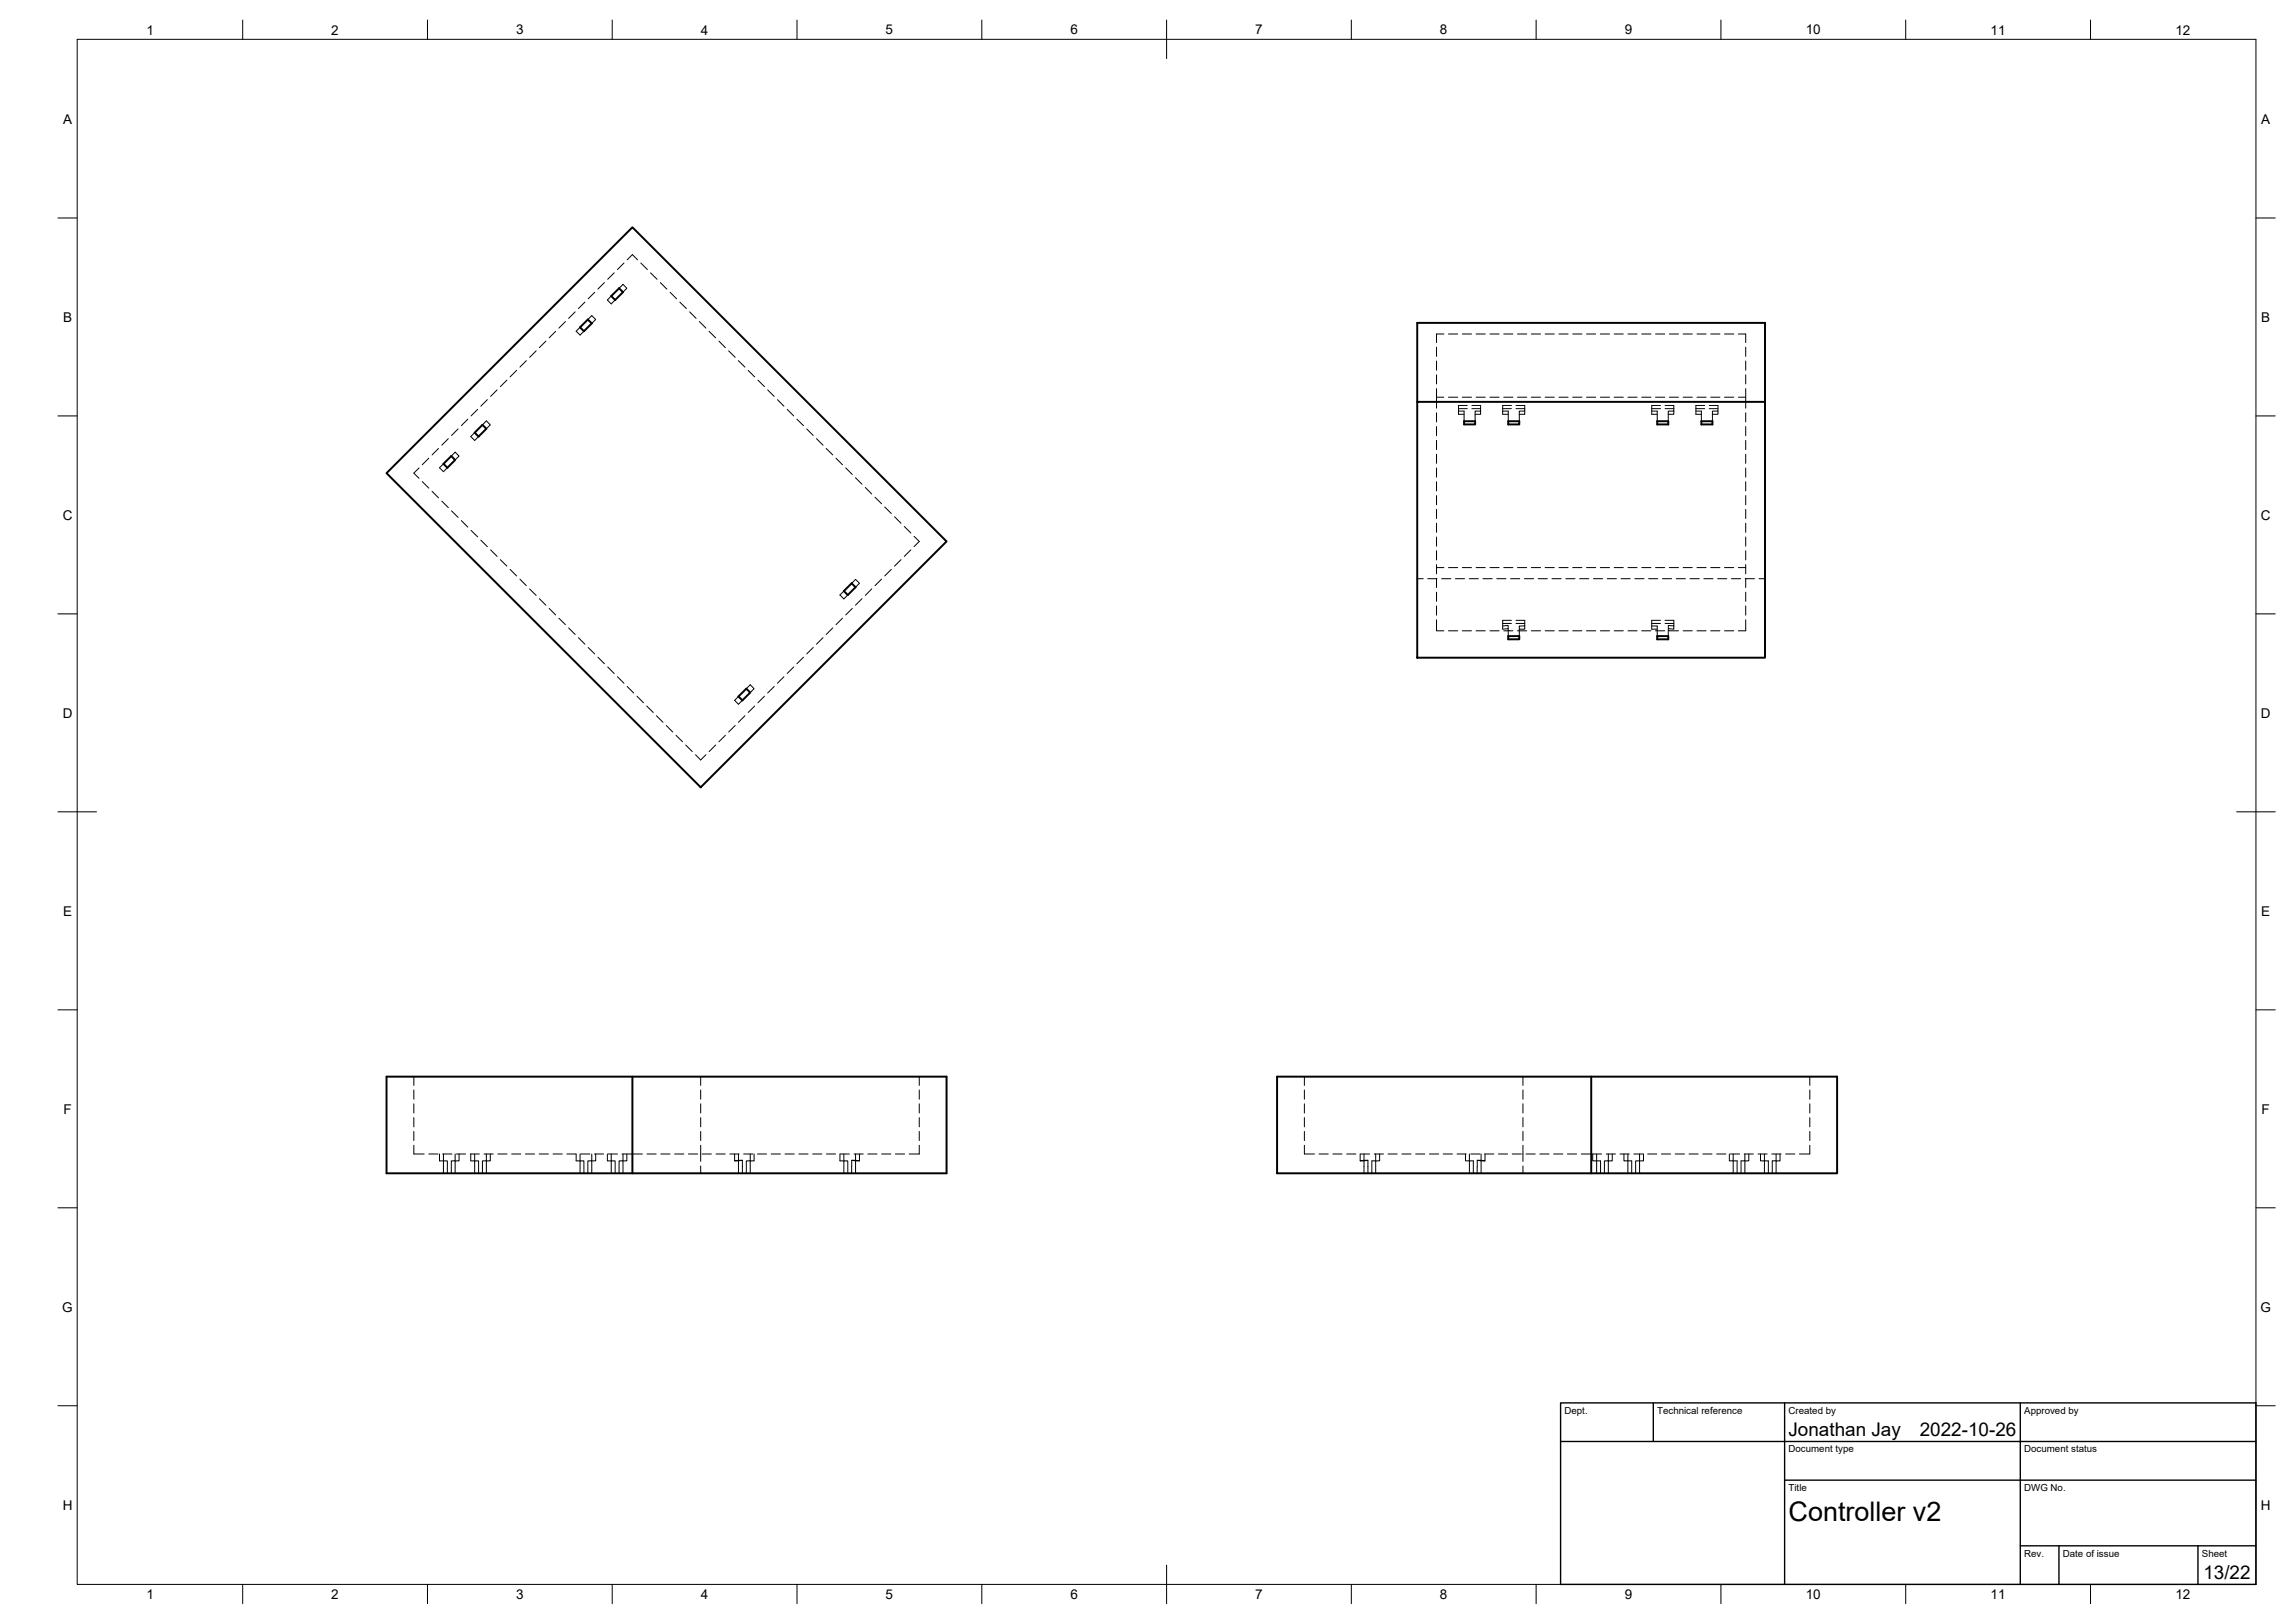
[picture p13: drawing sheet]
<svg xmlns="http://www.w3.org/2000/svg" width="594mm" height="420mm" viewBox="0 0 594 420" stroke-linecap="round" stroke-linejoin="round" font-family="sans-serif">
<defs><g id="words">
<text font-size="7" x="463" y="393.7">Controller v2</text>
<g font-size="4.9">
<text x="463" y="371.7">Jonathan Jay</text>
<text x="497" y="371.7">2022-10-26</text>
<text x="570.4" y="408.8">13/22</text>
</g>
<g font-size="3.5">
<text x="37.9" y="8.9">1</text>
<text x="85.8" y="8.9">2</text>
<text x="133.6" y="8.9">3</text>
<text x="181.4" y="8.9">4</text>
<text x="229.3" y="8.9">5</text>
<text x="277.1" y="8.9">6</text>
<text x="324.9" y="8.9">7</text>
<text x="372.7" y="8.9">8</text>
<text x="420.6" y="8.9">9</text>
<text x="467.4" y="8.9">10</text>
<text x="515.3" y="8.9">11</text>
<text x="563.1" y="8.9">12</text>
<text x="16.3" y="32">A</text>
<text x="585.3" y="32">A</text>
<text x="16.3" y="83.3">B</text>
<text x="585.3" y="83.3">B</text>
<text x="16.2" y="134.6">C</text>
<text x="585.2" y="134.6">C</text>
<text x="16.2" y="185.8">D</text>
<text x="585.2" y="185.8">D</text>
<text x="16.3" y="237">E</text>
<text x="585.3" y="237">E</text>
<text x="16.4" y="288.3">F</text>
<text x="585.4" y="288.3">F</text>
<text x="16.1" y="339.6">G</text>
<text x="585.1" y="339.6">G</text>
<text x="16.2" y="390.8">H</text>
<text x="585.2" y="390.8">H</text>
<text x="37.9" y="413.9">1</text>
<text x="85.8" y="413.9">2</text>
<text x="133.6" y="413.9">3</text>
<text x="181.4" y="413.9">4</text>
<text x="229.3" y="413.9">5</text>
<text x="277.1" y="413.9">6</text>
<text x="324.9" y="413.9">7</text>
<text x="372.7" y="413.9">8</text>
<text x="420.6" y="413.9">9</text>
<text x="467.4" y="413.9">10</text>
<text x="515.3" y="413.9">11</text>
<text x="563.1" y="413.9">12</text>
</g>
<g font-size="2.5">
<text x="405" y="366">Dept.</text>
<text x="429" y="366">Technical reference</text>
<text x="463" y="366">Created by</text>
<text x="524" y="366">Approved by</text>
<text x="463" y="376">Document type</text>
<text x="524" y="376">Document status</text>
<text x="463" y="386">Title</text>
<text x="524" y="386">DWG No.</text>
<text x="524" y="403">Rev.</text>
<text x="534" y="403">Date of issue</text>
<text x="570" y="403">Sheet</text>
</g>
</g></defs>
<!-- layer: Hidden -->
<g fill="none" stroke="#000" stroke-width=".26">
<path d="M151.4 78.2l-1.7 1.7M153.9 75.7l-1.6 1.7M156.5 73.2l-1.7 1.6M158.2 76.6l-1 1.1 1 1 1-1M159 70.6l-1.7 1.7M160.3 74.6l1-1 1 1-1 1M161.5 68.1l-1.7 1.7M162.3 67.3l1.4-1.4 1.3 1.4M165.9 68.1l1.7 1.7M168.4 70.6l1.7 1.7M170.9 73.2l1.7 1.6M173.5 75.7l1.7 1.7"/>
<path d="M176 78.2l1.7 1.7M131.2 98.4l-1.7 1.7M133.7 95.9l-1.7 1.7M136.2 93.4l-1.6 1.6M138.8 90.8l-1.7 1.7M141.3 88.3l-1.7 1.7M143.8 85.8l-1.6 1.7M146.4 83.2l-1.7 1.7M148.9 80.7l-1.7 1.7M150.2 84.7l-1.1 1 1.1 1 1-1M152.2 82.7l1-1 1 1-1 1M178.5 80.7l1.7 1.7"/>
<path d="M181 83.2l1.7 1.7M183.6 85.8l1.7 1.7M186.1 88.3l1.7 1.7M188.6 90.8l1.7 1.7M191.1 93.4l1.7 1.6M193.7 95.9l1.6 1.7M196.2 98.4l1.7 1.7M371.9 89.9v2.4M371.9 93.5v2.3M371.9 97v2.4M373.8 86.5h-1.9v2.2M374.9 86.5h2.4"/>
<path d="M378.5 86.5h2.4M382.1 86.5h2.4M385.7 86.5h2.3M389.3 86.5h2.3M392.8 86.5h2.4M396.4 86.5h2.4M400 86.5h2.3M403.5 86.5h2.4M407.1 86.5h2.4M410.7 86.5h2.4M414.3 86.5h2.3M417.8 86.5h2.4"/>
<path d="M421.4 86.5h2.4M425 86.5h2.4M428.5 86.5h2.4M432.1 86.5h2.4M435.7 86.5h2.4M439.3 86.5h2.3M442.8 86.5h2.4M446.4 86.5h2.4M450 86.5h1.9v2.2M451.9 89.9v2.4M451.9 93.5v2.3M451.9 97v2.4"/>
<path d="M111 118.6l-1.7 1.7M113.5 116.1l-1.7 1.7M116.1 113.6l-1.7 1.7M116.8 118.1l1-1 1 1-1 1M118.6 111l-1.7 1.7M121.1 108.5l-1.7 1.7M122.9 112l-1 1 1 1 1-1M123.6 106l-1.7 1.7M124.9 110l1-1 1 1-1 1M126.2 103.5l-1.7 1.7M128.7 100.9l-1.7 1.7M198.7 100.9l1.7 1.7"/>
<path d="M201.3 103.5l1.6 1.7M203.8 106l1.7 1.7M206.3 108.5l1.7 1.7M208.8 111l1.7 1.7M211.3 113.6l1.7 1.7M213.9 116.1l1.7 1.7M216.4 118.6l1.7 1.7M371.9 100.6v5.1M371.9 106.9v2.3M371.9 110.4v2.4M371.9 114v2.4M371.9 117.6v2.4"/>
<path d="M371.9 102.8h1.9M374.9 102.8h2.4M377.5 106.4h1.5v2.7M377.5 105.8h2.3M378.5 102.8h2.4M379.8 105h-2.3v2.3h1.5M381 105h2.3v1.4h-1.5v2.7M381 105.8h2.3M382.1 102.8h2.4M383.3 106.4v.9h-1.5M385.7 102.8h2.3M389 106.4h1.4v2.7"/>
<path d="M389 105.8h2.2M389.3 102.8h2.3M391.2 105h-2.2v2.3h1.4M392.4 105h2.3v1.4h-1.4v2.7M392.4 105.8h2.3M392.8 102.8h2.4M394.7 106.4v.9h-1.4M396.4 102.8h2.4M400 102.8h2.3M403.5 102.8h2.4M407.1 102.8h2.4M410.7 102.8h2.4"/>
<path d="M414.3 102.8h2.3M417.8 102.8h2.4M421.4 102.8h2.4M425 102.8h2.4M427.6 106.4h1.4v2.7M427.6 105.8h2.2M428.5 102.8h2.4M429.8 105h-2.2v2.3h1.4M431 105h2.3v1.4h-1.5v2.7M431 105.8h2.3M432.1 102.8h2.4M433.3 106.4v.9h-1.5"/>
<path d="M435.7 102.8h2.4M439 106.4h1.4v2.7M439 105.8h2.3M439.3 102.8h2.3M441.3 105h-2.3v2.3h1.4M442.4 105h2.3v1.4h-1.4v2.7M442.4 105.8h2.3M442.8 102.8h2.4M444.7 106.4v.9h-1.4M446.4 102.8h2.4M450 102.8h1.9M451.9 100.6v5.1"/>
<path d="M451.9 106.9v2.3M451.9 110.4v2.4M451.9 114v2.4M451.9 117.6v2.4M108.5 121.1l-1.4 1.4 1.4 1.3M109.3 124.7l1.7 1.7M111.8 127.2l1.7 1.7M114.4 129.7l1.7 1.7M114.8 120.1l-1 1 1 1 1-1M116.9 132.2l1.7 1.7M119.4 134.8l1.7 1.7M121.9 137.3l1.7 1.7"/>
<path d="M124.5 139.8l1.7 1.7M218.9 121.1l1.7 1.7M221.4 123.7l1.7 1.6M224 126.2l1.7 1.7M226.5 128.7l1.7 1.7M229 131.3l1.7 1.6M231.6 133.8l1.6 1.7M234.1 136.3l1.7 1.7M236.6 138.8l1.4 1.4-1.4 1.3M371.9 121.2v2.3M371.9 124.7v2.4M371.9 128.3v2.4"/>
<path d="M371.9 131.9v2.3M371.9 135.4v2.4M371.9 139v2.4M451.9 121.2v2.3M451.9 124.7v2.4M451.9 128.3v2.4M451.9 131.9v2.3M451.9 135.4v2.4M451.9 139v2.4M127 142.3l1.7 1.7M129.5 144.9l1.7 1.7M132 147.4l1.7 1.7"/>
<path d="M134.6 149.9l1.6 1.7M137.1 152.5l1.7 1.6M139.6 155l1.7 1.7M142.2 157.5l1.6 1.7M218.4 153l-1 1 1 1 1.1-1M220.5 151l1-1 1 1-1 1M220.6 157.5l-1.7 1.7M223.1 155l-1.7 1.7M225.7 152.5l-1.7 1.6M228.2 149.9l-1.7 1.7M230.7 147.4l-1.7 1.7M233.2 144.9l-1.6 1.7"/>
<path d="M235.8 142.3l-1.7 1.7M366.9 149.8h1.5M369.6 149.8h2.4M371.9 142.6v2.4M371.9 146.2v2.3M371.9 149.7v2.4M371.9 153.3v2.4M371.9 156.9v2.4M371.9 146.9h1.9M373.2 149.8h2.4M374.9 146.9h2.4M376.7 149.8h2.4"/>
<path d="M378.5 146.9h2.4M380.3 149.8h2.4M382.1 146.9h2.4M383.9 149.8h2.4M385.7 146.9h2.3M387.5 149.8h2.3M389.3 146.9h2.3M391 149.8h2.4M392.8 146.9h2.4M394.6 149.8h2.4M396.4 146.9h2.4M398.2 149.8h2.4"/>
<path d="M400 146.9h2.3M401.7 149.8h2.4M403.5 146.9h2.4M405.3 149.8h2.4M407.1 146.9h2.4M408.9 149.8h2.4M410.7 146.9h2.4M412.5 149.8h2.3M414.3 146.9h2.3M416 149.8h2.4M417.8 146.9h2.4M419.6 149.8h2.4"/>
<path d="M421.4 146.9h2.4M423.2 149.8h2.4M425 146.9h2.4M426.8 149.8h2.3M428.5 146.9h2.4M430.3 149.8h2.4M432.1 146.9h2.4M433.9 149.8h2.4M435.7 146.9h2.4M437.5 149.8h2.4M439.3 146.9h2.3M441 149.8h2.4"/>
<path d="M442.8 146.9h2.4M444.6 149.8h2.4M446.4 146.9h2.4M448.2 149.8h2.4M450 146.9h1.9M451.8 149.8h2.4M451.9 142.6v2.4M451.9 146.2v2.3M451.9 149.7v2.4M451.9 153.3v2.4M451.9 156.9v2.4M455.3 149.8h1.6"/>
<path d="M144.7 160l1.7 1.7M147.2 162.6l1.7 1.7M149.7 165.1l1.7 1.7M152.3 167.6l1.6 1.7M154.8 170.1l1.7 1.7M157.3 172.7l1.7 1.6M159.8 175.2l1.7 1.7M162.3 177.7l1.7 1.7M193.2 178.3l1-1 1 1-1 1M200.4 177.7l-1.7 1.7M202.9 175.2l-1.6 1.7M205.5 172.7l-1.7 1.6"/>
<path d="M208 170.1l-1.7 1.7M210.5 167.6l-1.7 1.7M213 165.1l-1.7 1.7M215.6 162.6l-1.7 1.7M218.1 160l-1.7 1.7M371.9 160.4v2.9h1.9M374.9 163.3h2.4M378.5 163.3h2.4M382.1 163.3h2.4M385.7 163.3h2.3M389 162.1l1.4-.2v1.3M389 161.4h2.2"/>
<path d="M389.3 163.3h2.3M390.4 163.2h.1M390.4 163.2v1.5M391.2 160.6h-2.2v2.3l1.4-.1M392.4 160.6h2.3v1.5h-1.4v2.6M392.4 161.4h2.3M392.8 163.3h2.4M394.7 162.1v.8h-1.4M396.4 163.3h2.4M400 163.3h2.3M403.5 163.3h2.4M407.1 163.3h2.4"/>
<path d="M410.7 163.3h2.4M414.3 163.3h2.3M417.8 163.3h2.4M421.4 163.3h2.4M425 163.3h2.4M427.6 162.1h1.4v2.6M427.6 161.4h2.2M428.5 163.3h2.4M429.8 160.6h-2.2v2.3h1.4M431 160.6h2.3v1.5l-1.4-.2v1.3M431 161.4h2.3M431.8 163.2v1.5"/>
<path d="M431.9 163.2h.1M432.1 163.3h2.4M433.3 162.1v.8l-1.4-.1M435.7 163.3h2.4M439.3 163.3h2.3M442.8 163.3h2.4M446.4 163.3h2.4M451.9 160.4v2.9h-1.9M164.9 180.2l1.7 1.7M167.4 182.8l1.7 1.6M169.9 185.3l1.7 1.7M172.5 187.8l1.6 1.7"/>
<path d="M175 190.4l1.7 1.6M177.5 192.9l1.7 1.7M180 195.4l1.4 1.3 1.3-1.3M185.3 192.9l-1.7 1.7M187.8 190.4l-1.7 1.6M190.3 187.8l-1.7 1.7M191.2 180.3l-1 1 1 1 1-1M192.8 185.3l-1.7 1.7M195.3 182.8l-1.6 1.6M197.9 180.2l-1.7 1.7M107.1 278.7v2.3M181.4 278.7v2.3"/>
<path d="M238 278.7v2.3M337.7 278.7v2.3M394.2 278.7v2.3M468.5 278.7v2.3M107.1 296.5v2.2h2.7M107.1 282.2v2.4M107.1 285.8v2.3M107.1 289.3v2.4M107.1 292.9v2.4M111 298.7h2.4M113.8 298.7v1.8h1v-1.8M114.6 298.7h2.4"/>
<path d="M117.8 298.7v1.8h-1v3.2M118.2 298.7h2.3M118.8 298.7v1.8h-1v3.2M121.7 298.7h2.4M121.9 298.7v1.8h1v-1.8M125.3 298.7h2.4M125.9 298.7v1.8h-1v3.2M126.9 298.7v1.8h-1v3.2M128.9 298.7h2.4M132.4 298.7h2.4M136 298.7h2.4M139.6 298.7h2.4"/>
<path d="M143.2 298.7h2.3M146.7 298.7h2.4M149.1 298.7v1.8h1.1v-1.8M150.3 298.7h2.4M153.2 298.7v1.8h-1v3.2M153.9 298.7h2.4M154.2 298.7v1.8h-1v3.2M157.2 298.7v1.8h1v-1.8M157.4 298.7h2.4M161 298.7h5.3M161.3 298.7v1.8h-1v3.2M162.3 298.7v1.8h-1v3.2"/>
<path d="M167.5 298.7h2.4M171.1 298.7h2.3M174.6 298.7h2.4M178.2 298.7h2.4M181.4 282.2v2.4M181.4 285.8v2.3M181.4 289.3v2.4M181.4 292.9v2.4M181.4 296.5v4.2M181.8 298.7h2.3M185.4 298.7h2.3M188.9 298.7h2.4"/>
<path d="M190.2 298.7v1.8h1v-1.8M192.5 298.7h2.4M194.2 298.7v1.8h-1v3.2M195.2 298.7v1.8h-1v3.2M196.1 298.7h2.3M199.6 298.7h2.4M203.2 298.7h2.4M206.8 298.7h2.4M210.4 298.7h2.3M213.9 298.7h2.4M217.4 298.7v1.8h1v-1.8M217.5 298.7h2.4"/>
<path d="M221.1 298.7h2.4M221.5 298.7v1.8l-1-.1v3.3M222.5 298.7v1.8l-1-.1v3.3M224.6 298.7h2.4M228.2 298.7h2.4M231.8 298.7h2.4M238 296.5v2.2h-2.6M238 282.2v2.4M238 285.8v2.3M238 289.3v2.4M238 292.9v2.4M337.7 296.5v2.2h2.6"/>
<path d="M337.7 282.2v2.4M337.7 285.8v2.3M337.7 289.3v2.4M337.7 292.9v2.4M341.4 298.7h2.4M345 298.7h2.4M348.6 298.7h2.4M352.1 298.7v1.8h1v-1.8M352.1 298.7h2.4M355.7 298.7h2.4M356.1 298.7v1.8h-1v3.2M357.1 298.7v1.8h-1v3.2"/>
<path d="M359.3 298.7h2.4M362.9 298.7h2.4M366.4 298.7h2.4M370 298.7h2.4M373.6 298.7h2.4M377.2 298.7h2.3M379.3 298.7v1.8h1.1v-1.8M380.7 298.7h2.4M383.4 298.7v1.8l-1-.1v3.3M384.3 298.7h2.4M384.4 298.7v1.8l-1-.1v3.3M387.9 298.7h2.3"/>
<path d="M391.5 298.7h2.3M394.2 282.2v2.4M394.2 285.8v2.3M394.2 289.3v2.4M394.2 292.9v2.4M394.2 296.5v4.2M395 298.7h2.4M398.6 298.7h2.4M402.2 298.7h2.3M405.7 298.7h2.4M409.3 298.7h5.3M412.3 298.7v1.8h1v-1.8"/>
<path d="M415.8 298.7h2.4M416.3 298.7v1.8h-1v3.2M417.3 298.7v1.8h-1v3.2M419.4 298.7h2.3M420.4 298.7v1.8h1v-1.8M422.9 298.7h2.4M424.4 298.7v1.8h-1v3.2M425.4 298.7v1.8h-1v3.2M426.5 298.7h2.4M430.1 298.7h2.4M433.6 298.7h2.4M437.2 298.7h2.4"/>
<path d="M440.8 298.7h2.4M444.4 298.7h2.3M447.7 298.7v1.8h.9v-1.8M447.9 298.7h2.4M451.5 298.7h2.4M451.7 298.7v1.8h-1v3.2M452.7 298.7v1.8h-1v3.2M455.1 298.7h2.4M455.7 298.7v1.8h1v-1.8M458.6 298.7h2.4M459.8 298.7v1.8h-1v3.2M460.8 298.7v1.8h-1v3.2"/>
<path d="M462.2 298.7h2.4M468.5 296.5v2.2h-2.7M468.5 282.2v2.4M468.5 285.8v2.3M468.5 289.3v2.4M468.5 292.9v2.4M114.8 303.7v-3.2h1v3.2M122.9 303.7v-3.2h1v3.2M150.2 303.7v-3.2h1v3.2M158.2 303.7v-3.2h1v3.2M181.4 301.8v1.9M190.2 300.5l1-.1v3.3"/>
<path d="M191.2 300.5l1-.1v3.3M191.2 300.4h1M218.4 303.7v-3.2h1.1v3.2M220.5 300.4h1M221.5 300.5h1M352.1 300.5l1-.1v3.3M353.1 300.5l1-.1v3.3M353.1 300.4h1M380.4 303.7v-3.2h1v3.2M382.4 300.4h1M383.4 300.5h1M394.2 301.8v1.9"/>
<path d="M413.3 303.7v-3.2h1v3.2M421.4 303.7v-3.2h1v3.2M448.6 303.7v-3.2h1.1v3.2M456.7 303.7v-3.2h1.1v3.2"/>
</g>
<!-- layer: Visible -->
<g fill="none" stroke="#000" stroke-width=".51">
<path d="M163.7 58.8l81.3 81.4-63.6 63.6-81.3-81.3zM158.2 76.6l2.1-2 1 1-2.1 2.1zM152.2 82.7l1 1-2 2-1-1zM124.9 110l1 1-2 2-1-1zM366.9 104h90v66.3h-90zM366.9 104v-20.4h90v20.4M379 109.1h2.8v.8h-2.8zM390.4 109.1h2.9v.8h-2.9zM429 109.1h2.8v.8h-2.8zM440.4 109.1h2.9v.8h-2.9zM114.8 120.1l2-2 1 1-2 2zM220.5 151l1 1-2 2-1.1-1z"/>
<path d="M390.4 164.7h2.9v.8h-2.9zM429 164.7h2.8v.8h-2.8zM191.2 180.3l2-2 1 1-2 2zM100.1 278.7h144.9v25h-144.9zM163.7 278.7v25M330.6 278.7h145v25h-145zM411.9 278.7v25"/>
</g>
<!-- layer: BORDER -->
<g fill="none" stroke="#000" stroke-width=".26">
<path d="M20 10.2h564v400h-564zM62.8 5.2v5M110.7 5.2v5M158.5 5.2v5M206.3 5.2v5M254.1 5.2v5M302 5.2v10M349.8 5.2v5M397.6 5.2v5M445.5 5.2v5M493.3 5.2v5M541.1 5.2v5"/>
<path d="M15 56.4h5M584 56.4h5M15 107.7h5M584 107.7h5M15 158.9h5M584 158.9h5M15 210.2h10M579 210.2h10M15 261.4h5M584 261.4h5M15 312.7h5M584 312.7h5"/>
<path d="M15 363.9h5M584 363.9h5M62.8 410.2v5M110.7 410.2v5M158.5 410.2v5M206.3 410.2v5M254.1 410.2v5M302 405.2v10M349.8 410.2v5M397.6 410.2v5M445.5 410.2v5M493.3 410.2v5"/>
<path d="M541.1 410.2v5"/>
</g>
<!-- layer: TITLEBLOCK -->
<path d="M404 363.2h180v47h-180zM404 373.2h180M428 363.2v10M462 363.2v47M523 363.2v47M462 383.2h122M523 400.2h61M533 400.2v10M569 400.2v10" fill="none" stroke="#000" stroke-width=".36"/>
<use href="#words"/>
</svg>
